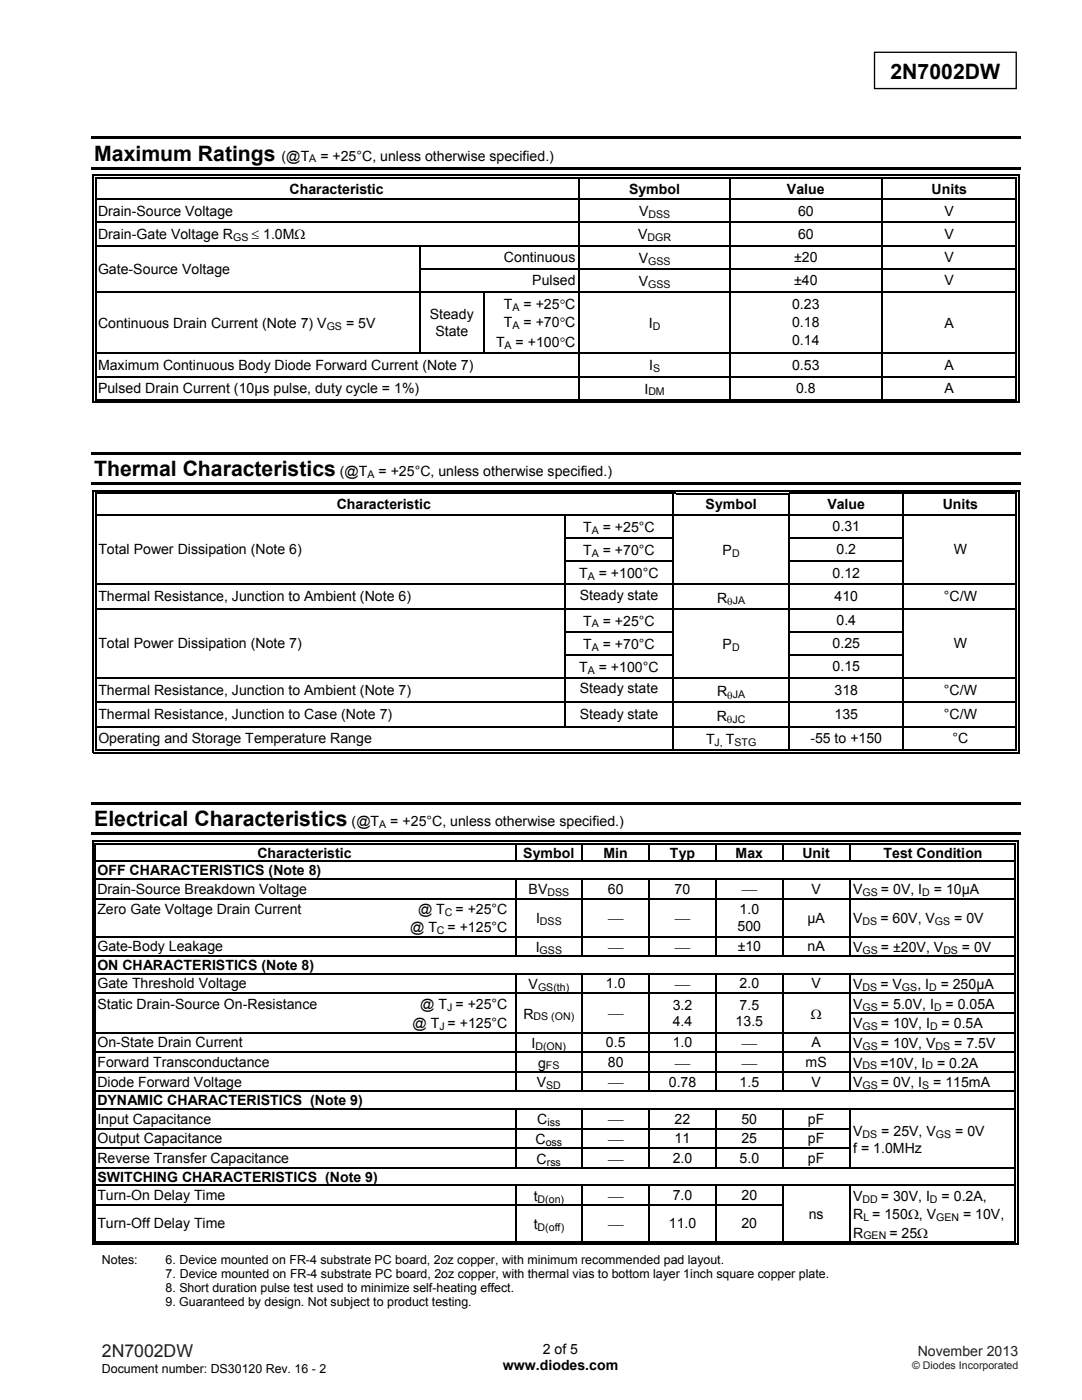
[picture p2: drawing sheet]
<svg xmlns="http://www.w3.org/2000/svg" width="216mm" height="279mm" viewBox="0 0 216 279" stroke-linecap="round" stroke-linejoin="round" font-family="sans-serif">
<defs><g id="words">
<g font-size="4.2">
<text x="177.7" y="15.8">2N7002DW</text>
<text x="18.8" y="32">Maximum Ratings</text>
<text x="18.8" y="95">Thermal Characteristics</text>
<text x="18.8" y="164.9">Electrical Characteristics</text>
</g>
<text font-size="3.5" fill="#231f20" x="20.3" y="270.9">2N7002DW</text>
<g font-size="2.8">
<text x="56.2" y="32">(@T</text>
<text x="63.9" y="32">= +25°C, unless otherwise specified.)</text>
<text x="57.8" y="38.6">Characteristic</text>
<text x="125.5" y="38.6">Symbol</text>
<text x="157" y="38.6">Value</text>
<text x="185.9" y="38.6">Units</text>
<text x="19.6" y="43">Drain-Source Voltage</text>
<text x="19.6" y="47.8">Drain-Gate Voltage R</text>
<text x="50.2" y="47.8">≤ 1.0MΩ</text>
<text x="127.3" y="47.8">V</text>
<text x="127.5" y="43.2">V</text>
<text x="159.2" y="43">60</text>
<text x="159.2" y="47.7">60</text>
<text x="188.5" y="43">V</text>
<text x="188.5" y="47.7">V</text>
<text x="100.6" y="52.3">Continuous</text>
<text x="127.5" y="52.4">V</text>
<text x="158.5" y="52.3">±20</text>
<text x="188.5" y="52.3">V</text>
<text x="19.6" y="54.6">Gate-Source Voltage</text>
<text x="106.2" y="56.9">Pulsed</text>
<text x="127.5" y="57">V</text>
<text x="158.5" y="56.9">±40</text>
<text x="188.5" y="56.9">V</text>
<text x="19.6" y="65.5">Continuous Drain Current (Note 7) V</text>
<text x="69" y="65.5">= 5V</text>
<text x="85.8" y="63.6">Steady</text>
<text x="100.5" y="61.7">T</text>
<text x="100.5" y="65.3">T</text>
<text x="104.5" y="61.7">= +25°C</text>
<text x="104.5" y="65.3">= +70°C</text>
<text x="129.5" y="65.5">I</text>
<text x="158.1" y="61.8">0.23</text>
<text x="158.1" y="65.3">0.18</text>
<text x="188.5" y="65.4">A</text>
<text x="86.9" y="67.1">State</text>
<text x="99" y="69.3">T</text>
<text x="102.9" y="69.3">= +100°C</text>
<text x="158.1" y="68.9">0.14</text>
<text x="19.6" y="73.8">Maximum Continuous Body Diode Forward Current (Note 7)</text>
<text x="129.5" y="73.9">I</text>
<text x="158.1" y="73.8">0.53</text>
<text x="188.5" y="73.8">A</text>
<text x="19.6" y="78.4">Pulsed Drain Current (10µs pulse, duty cycle = 1%)</text>
<text x="128.6" y="78.5">I</text>
<text x="158.8" y="78.4">0.8</text>
<text x="188.5" y="78.4">A</text>
<text x="67.8" y="95">(@T</text>
<text x="75.5" y="95">= +25°C, unless otherwise specified.)</text>
<text x="67.2" y="101.6">Characteristic</text>
<text x="140.8" y="101.6">Symbol</text>
<text x="165.1" y="101.6">Value</text>
<text x="188.1" y="101.6">Units</text>
<text x="116.4" y="106.2">T</text>
<text x="120.3" y="106.2">= +25°C</text>
<text x="166.1" y="106">0.31</text>
<text x="19.6" y="110.6">Total Power Dissipation (Note 6)</text>
<text x="116.4" y="110.8">T</text>
<text x="120.3" y="110.8">= +70°C</text>
<text x="144.2" y="110.8">P</text>
<text x="166.9" y="110.6">0.2</text>
<text x="190.3" y="110.6">W</text>
<text x="19.6" y="120">Thermal Resistance, Junction to Ambient (Note 6)</text>
<text x="115.6" y="115.4">T</text>
<text x="115.7" y="119.7">Steady state</text>
<text x="119.5" y="115.4">= +100°C</text>
<text x="166.1" y="115.3">0.12</text>
<text x="166.5" y="120">410</text>
<text x="188.4" y="120">°C/W</text>
<text x="116.4" y="124.9">T</text>
<text x="120.3" y="124.9">= +25°C</text>
<text x="143.1" y="120.3">R</text>
<text x="166.9" y="124.7">0.4</text>
<text x="19.6" y="129.3">Total Power Dissipation (Note 7)</text>
<text x="116.4" y="129.5">T</text>
<text x="120.3" y="129.5">= +70°C</text>
<text x="144.2" y="129.5">P</text>
<text x="166.1" y="129.3">0.25</text>
<text x="190.3" y="129.3">W</text>
<text x="115.6" y="134.1">T</text>
<text x="119.5" y="134.1">= +100°C</text>
<text x="166.1" y="134">0.15</text>
<text x="19.6" y="138.7">Thermal Resistance, Junction to Ambient (Note 7)</text>
<text x="19.6" y="143.6">Thermal Resistance, Junction to Case (Note 7)</text>
<text x="115.7" y="143.6">Steady state</text>
<text x="115.7" y="138.4">Steady state</text>
<text x="143" y="143.8">R</text>
<text x="143.1" y="139">R</text>
<text x="166.5" y="138.7">318</text>
<text x="166.5" y="143.6">135</text>
<text x="188.4" y="138.7">°C/W</text>
<text x="188.4" y="143.6">°C/W</text>
<text x="19.6" y="148.3">Operating and Storage Temperature Range</text>
<text x="140.9" y="148.4">T</text>
<text x="144.8" y="148.4">T</text>
<text x="161.7" y="148.3">-55 to +150</text>
<text x="190.1" y="148.3">°C</text>
<text x="70.2" y="164.9">(@T</text>
<text x="77.9" y="164.9">= +25°C, unless otherwise specified.)</text>
<text x="51.4" y="171.2">Characteristic</text>
<text x="104.4" y="171.2">Symbol</text>
<text x="120.4" y="171.2">Min</text>
<text x="133.7" y="171.2">Typ</text>
<text x="146.8" y="171.2">Max</text>
<text x="160.1" y="171.2">Unit</text>
<text x="176.3" y="171.2">Test Condition</text>
<text x="19.4" y="174.6">OFF CHARACTERISTICS (Note 8)</text>
<text x="19.4" y="178.4">Drain-Source Breakdown Voltage</text>
<text x="105.5" y="178.5">BV</text>
<text x="121.3" y="178.4">60</text>
<text x="134.6" y="178.4">70</text>
<text x="148.1" y="178.5">⎯</text>
<text x="161.9" y="178.4">V</text>
<text x="170.2" y="178.5">V</text>
<text x="175.8" y="178.5">= 0V, I</text>
<text x="186.3" y="178.5">= 10µA</text>
<text x="19.4" y="182.4">Zero Gate Voltage Drain Current</text>
<text x="83.4" y="182.4">@ T</text>
<text x="90.9" y="182.4">= +25°C</text>
<text x="107" y="184.2">I</text>
<text x="121.5" y="184.2">⎯</text>
<text x="134.8" y="184.2">⎯</text>
<text x="147.2" y="185.7">500</text>
<text x="147.6" y="182.5">1.0</text>
<text x="161.1" y="184.1">µA</text>
<text x="170.2" y="184.2">V</text>
<text x="175.7" y="184.2">= 60V, V</text>
<text x="190.4" y="184.2">= 0V</text>
<text x="19.4" y="189.8">Gate-Body Leakage</text>
<text x="81.8" y="186.1">@ T</text>
<text x="89.3" y="186.1">= +125°C</text>
<text x="106.9" y="190">I</text>
<text x="121.5" y="190">⎯</text>
<text x="134.8" y="190">⎯</text>
<text x="147.2" y="189.8">±10</text>
<text x="161.1" y="189.8">nA</text>
<text x="170.2" y="190">V</text>
<text x="175.8" y="190">= ±20V, V</text>
<text x="191.9" y="190">= 0V</text>
<text x="19.4" y="193.6">ON CHARACTERISTICS (Note 8)</text>
<text x="19.4" y="197.3">Gate Threshold Voltage</text>
<text x="105.5" y="197.4">V</text>
<text x="120.9" y="197.3">1.0</text>
<text x="134.8" y="197.4">⎯</text>
<text x="147.6" y="197.3">2.0</text>
<text x="161.9" y="197.3">V</text>
<text x="170.2" y="197.4">V</text>
<text x="175.7" y="197.4">= V</text>
<text x="183" y="197.4">, I</text>
<text x="187.7" y="197.4">= 250µA</text>
<text x="19.4" y="201.5">Static Drain-Source On-Resistance</text>
<text x="83.9" y="201.5">@ T = +25°C</text>
<text x="104.4" y="203.3">R</text>
<text x="121.5" y="203.3">⎯</text>
<text x="134.2" y="201.5">3.2</text>
<text x="147.6" y="201.5">7.5</text>
<text x="161.8" y="203.3">Ω</text>
<text x="170.2" y="201.3">V</text>
<text x="175.8" y="201.3">= 5.0V, I</text>
<text x="188.7" y="201.3">= 0.05A</text>
<text x="19.4" y="209">On-State Drain Current</text>
<text x="82.3" y="205.1">@ T = +125°C</text>
<text x="106.1" y="209.1">I</text>
<text x="120.9" y="209">0.5</text>
<text x="134.2" y="209">1.0</text>
<text x="134.2" y="204.8">4.4</text>
<text x="146.8" y="204.8">13.5</text>
<text x="148.1" y="209.1">⎯</text>
<text x="161.9" y="209">A</text>
<text x="170.2" y="205.2">V</text>
<text x="170.2" y="209.1">V</text>
<text x="175.8" y="205.2">= 10V, I</text>
<text x="175.8" y="209.1">= 10V, V</text>
<text x="187.9" y="205.2">= 0.5A</text>
<text x="190.4" y="209.1">= 7.5V</text>
<text x="19.4" y="212.9">Forward Transconductance</text>
<text x="107.4" y="213.1">g</text>
<text x="121.3" y="212.9">80</text>
<text x="134.8" y="213.1">⎯</text>
<text x="148.1" y="213.1">⎯</text>
<text x="160.7" y="212.9">mS</text>
<text x="170.2" y="213.1">V</text>
<text x="175.7" y="213.1">=10V, I</text>
<text x="187" y="213.1">= 0.2A</text>
<text x="19.4" y="216.9">Diode Forward Voltage</text>
<text x="19.4" y="220.6">DYNAMIC CHARACTERISTICS (Note 9)</text>
<text x="107.1" y="217">V</text>
<text x="121.5" y="217">⎯</text>
<text x="133.5" y="216.9">0.78</text>
<text x="147.6" y="216.9">1.5</text>
<text x="161.9" y="216.9">V</text>
<text x="170.2" y="217">V</text>
<text x="175.8" y="217">= 0V, I</text>
<text x="186.2" y="217">= 115mA</text>
<text x="19.4" y="224.3">Input Capacitance</text>
<text x="107.2" y="224.4">C</text>
<text x="121.5" y="224.4">⎯</text>
<text x="134.6" y="224.3">22</text>
<text x="148" y="224.3">50</text>
<text x="161.2" y="224.3">pF</text>
<text x="170.2" y="226.7">V</text>
<text x="175.9" y="226.7">= 25V, V</text>
<text x="190.6" y="226.7">= 0V</text>
<text x="19.4" y="228.2">Output Capacitance</text>
<text x="19.4" y="232.1">Reverse Transfer Capacitance</text>
<text x="106.8" y="228.3">C</text>
<text x="107.1" y="232.2">C</text>
<text x="121.5" y="232.2">⎯</text>
<text x="121.5" y="228.3">⎯</text>
<text x="134.2" y="232.1">2.0</text>
<text x="134.6" y="228.2">11</text>
<text x="147.6" y="232.1">5.0</text>
<text x="148" y="228.2">25</text>
<text x="161.2" y="232.1">pF</text>
<text x="161.2" y="228.2">pF</text>
<text x="170.2" y="230">f = 1.0MHz</text>
<text x="19.4" y="235.8">SWITCHING CHARACTERISTICS (Note 9)</text>
<text x="19.4" y="239.5">Turn-On Delay Time</text>
<text x="106.5" y="239.7">t</text>
<text x="121.5" y="239.6">⎯</text>
<text x="134.2" y="239.5">7.0</text>
<text x="148" y="239.5">20</text>
<text x="170.2" y="239.7">V</text>
<text x="175.8" y="239.7">= 30V, I</text>
<text x="187.9" y="239.7">= 0.2A,</text>
<text x="19.4" y="245.1">Turn-Off Delay Time</text>
<text x="106.5" y="245.3">t</text>
<text x="121.5" y="245.3">⎯</text>
<text x="133.5" y="245.1">11.0</text>
<text x="148" y="245.1">20</text>
<text x="161.4" y="243.2">ns</text>
<text x="170.2" y="243.3">R = 150Ω, V</text>
<text x="192.2" y="243.3">= 10V,</text>
<text x="170.2" y="247">R</text>
<text x="177.5" y="247">= 25Ω</text>
<text x="100.3" y="273.5">www.diodes.com</text>
<text x="108.3" y="270.2">2 of 5</text>
</g>
<text font-size="2.8" fill="#231f20" x="183.1" y="270.6">November 2013</text>
<g font-size="2.5">
<text x="20.3" y="252.2">Notes:</text>
<text x="33" y="257.9">8. Short duration pulse test used to minimize self-heating effect.</text>
<text x="33" y="255">7. Device mounted on FR-4 substrate PC board, 2oz copper, with thermal vias to bottom layer 1inch square copper plate.</text>
<text x="33" y="252.2">6. Device mounted on FR-4 substrate PC board, 2oz copper, with minimum recommended pad layout.</text>
<text x="33" y="260.7">9. Guaranteed by design. Not subject to product testing.</text>
<text x="20.3" y="274">Document number: DS30120 Rev. 16 - 2</text>
</g>
<g font-size="2.1">
<text x="61.7" y="32.4">A</text>
<text x="129.4" y="43.5">DSS</text>
<text x="46.5" y="48.2">GS</text>
<text x="129.2" y="48.2">DGR</text>
<text x="129.3" y="52.8">GSS</text>
<text x="129.3" y="57.4">GSS</text>
<text x="65.2" y="65.8">GS</text>
<text x="102.3" y="62">A</text>
<text x="102.3" y="65.7">A</text>
<text x="130.3" y="65.8">D</text>
<text x="100.7" y="69.7">A</text>
<text x="130.3" y="74.3">S</text>
<text x="129.4" y="78.9">DM</text>
<text x="73.3" y="95.4">A</text>
<text x="118.1" y="106.5">A</text>
<text x="118.1" y="111.1">A</text>
<text x="146.1" y="111.1">D</text>
<text x="117.3" y="115.7">A</text>
<text x="118.1" y="125.2">A</text>
<text x="145.1" y="120.8">θJA</text>
<text x="118.1" y="129.9">A</text>
<text x="146.1" y="129.9">D</text>
<text x="117.3" y="134.5">A</text>
<text x="145.1" y="139.5">θJA</text>
<text x="142.6" y="148.8">J,</text>
<text x="145.1" y="144.4">θJC</text>
<text x="146.6" y="148.8">STG</text>
<text x="75.7" y="165.3">A</text>
<text x="109.2" y="178.9">DSS</text>
<text x="172.1" y="178.9">GS</text>
<text x="184" y="178.9">D</text>
<text x="88.8" y="182.8">C</text>
<text x="107.7" y="184.6">DSS</text>
<text x="172.1" y="184.6">DS</text>
<text x="186.6" y="184.6">GS</text>
<text x="87.2" y="186.4">C</text>
<text x="107.7" y="190.4">GSS</text>
<text x="172.1" y="190.4">GS</text>
<text x="188.2" y="190.4">DS</text>
<text x="107.4" y="197.8">GS(th)</text>
<text x="172.1" y="197.8">DS</text>
<text x="180" y="197.8">GS</text>
<text x="185.4" y="197.8">D</text>
<text x="89.2" y="201.8">J</text>
<text x="106.5" y="203.6">DS (ON)</text>
<text x="172.1" y="201.7">GS</text>
<text x="186.4" y="201.7">D</text>
<text x="87.7" y="205.5">J</text>
<text x="106.8" y="209.5">D(ON)</text>
<text x="172.1" y="205.6">GS</text>
<text x="172.1" y="209.5">GS</text>
<text x="185.6" y="205.6">D</text>
<text x="186.7" y="209.5">DS</text>
<text x="108.9" y="213.4">FS</text>
<text x="172.1" y="213.4">DS</text>
<text x="184.7" y="213.4">D</text>
<text x="109" y="217.3">SD</text>
<text x="172.1" y="217.3">GS</text>
<text x="184" y="217.3">S</text>
<text x="109.2" y="224.8">iss</text>
<text x="172.1" y="227.1">DS</text>
<text x="186.8" y="227.1">GS</text>
<text x="108.9" y="228.7">oss</text>
<text x="109.1" y="232.6">rss</text>
<text x="107.3" y="240">D(on)</text>
<text x="107.3" y="245.6">D(off)</text>
<text x="172.1" y="240">DD</text>
<text x="172.3" y="243.7">L</text>
<text x="185.6" y="240">D</text>
<text x="186.8" y="243.7">GEN</text>
<text x="172.3" y="247.3">GEN</text>
</g>
<text font-size="2.1" fill="#231f20" x="182" y="273.2">© Diodes Incorporated</text>
</g></defs>
<path d="M174.5 10.4h28.3v7.3h-28.3z" fill="none" stroke="#000" stroke-width=".26"/>
<g fill="#000">
<path d="M18.3 27.2h185.4v.5h-185.4zM18.3 33.3h185.4v.5h-185.4zM18.5 34.9h.2v.8h-.2zM18.5 34.9h.7v.2h-.7zM18.5 39.6h.2v.3h-.2zM19 35.4h.2v.3h-.2zM19 35.4h.2v.2h-.2zM19 39.6h.2v.3h-.2zM115.4 35.6l.3 .1zM115.4 34.9h.8v.2h-.8zM115.4 35.4h.8v.2h-.8zM115.4 39.6h.3v.3h-.3z"/>
<path d="M145.6 35.6l.3 .1zM145.6 34.9h.8v.2h-.8zM145.6 35.4h.8v.2h-.8zM145.6 39.6h.3v.3h-.3zM175.8 35.6l.2 .1zM175.8 34.9h.7v.2h-.7zM175.8 35.4h.7v.2h-.7zM175.8 39.6h.2v.3h-.2zM202.6 34.9h.8v.2h-.8zM202.6 35.4h.3v.3h-.3zM202.6 35.4h.3v.2h-.3zM202.6 39.6h.3v.3h-.3z"/>
<path d="M203.1 34.9h.3v.8h-.3zM203.1 39.6h.3v.3h-.3zM18.5 44.3h.2v.2h-.2zM18.5 48.9h.2v.2h-.2zM18.5 53.5h.2v.3h-.2zM18.5 58.1h.2v.3h-.2zM19 44.3h.2v.2h-.2zM19 48.9h.2v.2h-.2zM19 53.5h.2v.3h-.2zM19 58.1h.2v.3h-.2zM83.7 48.9h.2v.2h-.2zM83.7 53.5h.2v.3h-.2z"/>
<path d="M83.7 58.1h.2v.3h-.2zM96.4 58.1h.2v.3h-.2zM115.4 44.3h.3v.2h-.3zM115.4 48.9h.3v.2h-.3zM115.4 53.5h.3v.3h-.3zM115.4 58.1h.3v.3h-.3zM145.6 44.3h.3v.2h-.3zM145.6 48.9h.3v.2h-.3zM145.6 53.5h.3v.3h-.3zM145.6 58.1h.3v.3h-.3zM175.8 44.3h.2v.2h-.2zM175.8 48.9h.2v.2h-.2z"/>
<path d="M175.8 53.5h.2v.3h-.2zM175.8 58.1h.2v.3h-.2zM202.6 44.3h.3v.2h-.3zM202.6 48.9h.3v.2h-.3zM202.6 53.5h.3v.3h-.3zM202.6 58.1h.3v.3h-.3zM203.1 44.3h.3v.2h-.3zM203.1 48.9h.3v.2h-.3zM203.1 53.5h.3v.3h-.3zM203.1 58.1h.3v.3h-.3zM18.5 70.4h.2v.3h-.2zM18.5 75h.2v.3h-.2z"/>
<path d="M19 70.4h.2v.3h-.2zM19 75h.2v.3h-.2zM19 79.7h.2v.2h-.2zM115.4 70.4h.3v.3h-.3zM115.4 75h.3v.3h-.3zM115.4 79.7h.8v.2h-.8zM145.6 70.4h.3v.3h-.3zM145.6 75h.3v.3h-.3zM145.6 79.7h.8v.2h-.8zM175.8 70.4h.2v.3h-.2zM175.8 75h.2v.3h-.2zM175.8 79.7h.7v.2h-.7z"/>
<path d="M202.6 70.4h.3v.3h-.3zM202.6 75h.3v.3h-.3zM202.6 79.7h.3v.2h-.3zM203.1 70.4h.3v.3h-.3zM203.1 75h.3v.3h-.3zM18.3 90.2h185.4v.5h-185.4zM18.3 96.3h185.4v.5h-185.4zM18.5 80.2h.7v.2h-.7zM18.5 97.9h.3v.8h-.3zM18.5 97.9h.8v.2h-.8zM19 98.4h.3v.3h-.3zM19 98.4h.3v.2h-.3z"/>
<path d="M134.2 98.6l.3 .1zM134.2 97.9h.8v.2h-.8zM134.2 98.4h.8v.2h-.8zM157.4 98.6l.2 .1zM157.4 97.9h.7v.2h-.7zM157.4 98.4h.7v.2h-.7zM180.1 98.6l.3 .1zM180.1 97.9h.8v.2h-.8zM180.1 98.4h.8v.2h-.8zM202.6 80.2h.8v.2h-.8zM202.7 97.9h.7v.2h-.7zM202.7 98.4h.2v.3h-.2z"/>
<path d="M202.7 98.4h.2v.2h-.2zM203.1 79.7h.3v.7h-.3zM203.2 97.9h.2v.8h-.2zM18.5 102.6h.3v.3h-.3zM18.5 107.2h.3v.3h-.3zM18.5 111.8h.3v.3h-.3zM18.5 116.5h.3v.2h-.3zM19 102.6h.3v.3h-.3zM19 107.2h.3v.3h-.3zM19 111.8h.3v.3h-.3zM19 116.5h.3v.2h-.3zM112.6 102.6h.2v.3h-.2z"/>
<path d="M112.6 107.2h.2v.3h-.2zM112.6 111.8h.2v.3h-.2zM112.6 116.5h.2v.2h-.2zM134.2 102.6h.3v.3h-.3zM134.2 107.2h.3v.3h-.3zM134.2 111.8h.3v.3h-.3zM134.2 116.5h.3v.2h-.3zM157.4 102.6h.2v.3h-.2zM157.4 107.2h.2v.3h-.2zM157.4 111.8h.2v.3h-.2zM157.4 116.5h.2v.2h-.2zM180.1 102.6h.3v.3h-.3z"/>
<path d="M180.1 107.2h.3v.3h-.3zM180.1 111.8h.3v.3h-.3zM180.1 116.5h.3v.2h-.3zM202.7 102.6h.2v.3h-.2zM202.7 107.2h.2v.3h-.2zM202.7 111.8h.2v.3h-.2zM202.7 116.5h.2v.2h-.2zM203.2 102.6h.2v.3h-.2zM203.2 107.2h.2v.3h-.2zM203.2 111.8h.2v.3h-.2zM203.2 116.5h.2v.2h-.2zM18.5 121.3h.3v.3h-.3z"/>
<path d="M18.5 125.9h.3v.3h-.3zM18.5 130.6h.3v.2h-.3zM18.5 135.2h.3v.3h-.3zM19 121.3h.3v.3h-.3zM19 125.9h.3v.3h-.3zM19 130.6h.3v.2h-.3zM19 135.2h.3v.3h-.3zM112.6 121.3h.2v.3h-.2zM112.6 125.9h.2v.3h-.2zM112.6 130.6h.2v.2h-.2zM112.6 135.2h.2v.3h-.2zM134.2 121.3h.3v.3h-.3z"/>
<path d="M134.2 125.9h.3v.3h-.3zM134.2 130.6h.3v.2h-.3zM134.2 135.2h.3v.3h-.3zM157.4 121.3h.2v.3h-.2zM157.4 125.9h.2v.3h-.2zM157.4 130.6h.2v.2h-.2zM157.4 135.2h.2v.3h-.2zM180.1 121.3h.3v.3h-.3zM180.1 125.9h.3v.3h-.3zM180.1 130.6h.3v.2h-.3zM180.1 135.2h.3v.3h-.3zM202.7 121.3h.2v.3h-.2z"/>
<path d="M202.7 125.9h.2v.3h-.2zM202.7 130.6h.2v.2h-.2zM202.7 135.2h.2v.3h-.2zM203.2 121.3h.2v.3h-.2zM203.2 125.9h.2v.3h-.2zM203.2 130.6h.2v.2h-.2zM203.2 135.2h.2v.3h-.2zM18.5 140h.3v.3h-.3zM18.5 144.9h.3v.3h-.3zM18.5 150.1h.8v.2h-.8zM19 140h.3v.3h-.3zM19 144.9h.3v.3h-.3z"/>
<path d="M19 149.6h.3v.2h-.3zM112.6 140h.2v.3h-.2zM134.2 140h.3v.3h-.3zM134.2 144.9h.3v.3h-.3zM134.2 149.6h.8v.2h-.8zM134.2 150.1h.8v.2h-.8zM157.4 140h.2v.3h-.2zM157.4 144.9h.2v.3h-.2zM157.4 149.6h.7v.2h-.7zM180.1 140h.3v.3h-.3zM180.1 144.9h.3v.3h-.3zM180.1 149.6h.8v.2h-.8z"/>
<path d="M202.7 140h.2v.3h-.2zM202.7 144.9h.2v.3h-.2zM202.7 150.1h.7v.2h-.7zM202.7 149.6h.2v.2h-.2zM203.2 140h.2v.3h-.2zM203.2 144.9h.2v.3h-.2zM203.2 149.6h.2v.7h-.2zM18.3 160.1h185.4v.5h-185.4zM18.3 166.2h185.4v.5h-185.4zM18.4 167.7h.2v.9h-.2zM18.4 167.7h.7v.3h-.7zM18.4 171.8h.2v.3h-.2z"/>
<path d="M18.4 175.3h.2v.3h-.2zM18.4 179.2h.2v.3h-.2zM18.9 168.3h.2v.3h-.2zM18.9 168.3h.2v.2h-.2zM18.9 171.8h.2v.3h-.2zM18.9 175.3h.2v.3h-.2zM18.9 179.2h.2v.3h-.2zM102.7 168.5l.3 .1zM102.7 167.7h.8v.3h-.8zM102.7 168.3h.8v.2h-.8zM102.7 175.3h.3v.3h-.3zM102.7 179.2h.3v.3h-.3z"/>
<path d="M116.1 168.5l.2 .1zM116.1 167.7h.7v.3h-.7zM116.1 168.3h.7v.2h-.7zM116.1 175.3h.2v.3h-.2zM116.1 179.2h.2v.3h-.2zM129.4 168.5l.3 .1zM129.4 167.7h.8v.3h-.8zM129.4 168.3h.8v.2h-.8zM129.4 175.3h.3v.3h-.3zM129.4 179.2h.3v.3h-.3zM142.7 168.5l.3 .1zM142.7 167.7h.8v.3h-.8z"/>
<path d="M142.7 168.3h.8v.2h-.8zM142.7 175.3h.3v.3h-.3zM142.7 179.2h.3v.3h-.3zM156.1 168.5l.2 .1zM156.1 167.7h.7v.3h-.7zM156.1 168.3h.7v.2h-.7zM156.1 175.3h.2v.3h-.2zM156.1 179.2h.2v.3h-.2zM169.4 168.5l.3 .1zM169.4 167.7h.8v.3h-.8zM169.4 168.3h.8v.2h-.8zM169.4 175.3h.3v.3h-.3z"/>
<path d="M169.4 179.2h.3v.3h-.3zM202.5 167.7h.8v.3h-.8zM202.5 168.3h.3v.3h-.3zM202.5 168.3h.3v.2h-.3zM202.5 171.8h.3v.3h-.3zM202.5 175.3h.3v.3h-.3zM202.5 179.2h.3v.3h-.3zM203 167.7h.3v.9h-.3zM203 171.8h.3v.3h-.3zM203 175.3h.3v.3h-.3zM203 179.2h.3v.3h-.3zM18.4 186.8h.2v.2h-.2z"/>
<path d="M18.4 190.7h.2v.3h-.2zM18.4 194.2h.2v.3h-.2zM18.4 198.1h.2v.3h-.2zM18.9 186.8h.2v.2h-.2zM18.9 190.7h.2v.3h-.2zM18.9 194.2h.2v.3h-.2zM18.9 198.1h.2v.3h-.2zM102.7 186.8h.3v.2h-.3zM102.7 194.2h.3v.3h-.3zM102.7 198.1h.3v.3h-.3zM116.1 186.8h.2v.2h-.2zM116.1 194.2h.2v.3h-.2z"/>
<path d="M116.1 198.1h.2v.3h-.2zM129.4 186.8h.3v.2h-.3zM129.4 194.2h.3v.3h-.3zM129.4 198.1h.3v.3h-.3zM142.7 186.8h.3v.2h-.3zM142.7 194.2h.3v.3h-.3zM142.7 198.1h.3v.3h-.3zM156.1 186.8h.2v.2h-.2zM156.1 194.2h.2v.3h-.2zM156.1 198.1h.2v.3h-.2zM169.4 186.8h.3v.2h-.3zM169.4 194.2h.3v.3h-.3z"/>
<path d="M169.4 198.1h.3v.3h-.3zM202.5 186.8h.3v.2h-.3zM202.5 190.7h.3v.3h-.3zM202.5 194.2h.3v.3h-.3zM202.5 198.1h.3v.3h-.3zM203 186.8h.3v.2h-.3zM203 190.7h.3v.3h-.3zM203 194.2h.3v.3h-.3zM203 198.1h.3v.3h-.3zM18.4 202h.2v.3h-.2zM18.4 206h.2v.2h-.2zM18.4 209.9h.2v.2h-.2z"/>
<path d="M18.4 213.8h.2v.3h-.2zM18.4 217.7h.2v.3h-.2zM18.9 202h.2v.3h-.2zM18.9 206h.2v.2h-.2zM18.9 209.9h.2v.2h-.2zM18.9 213.8h.2v.3h-.2zM18.9 217.7h.2v.3h-.2zM102.7 202h.3v.3h-.3zM102.7 206h.3v.2h-.3zM102.7 209.9h.3v.2h-.3zM102.7 213.8h.3v.3h-.3zM116.1 202h.2v.3h-.2z"/>
<path d="M116.1 206h.2v.2h-.2zM116.1 209.9h.2v.2h-.2zM116.1 213.8h.2v.3h-.2zM129.4 202h.3v.3h-.3zM129.4 206h.3v.2h-.3zM129.4 209.9h.3v.2h-.3zM129.4 213.8h.3v.3h-.3zM142.7 202h.3v.3h-.3zM142.7 206h.3v.2h-.3zM142.7 209.9h.3v.2h-.3zM142.7 213.8h.3v.3h-.3zM156.1 202h.2v.3h-.2z"/>
<path d="M156.1 206h.2v.2h-.2zM156.1 209.9h.2v.2h-.2zM156.1 213.8h.2v.3h-.2zM169.4 202h.3v.3h-.3zM169.4 206h.3v.2h-.3zM169.4 209.9h.3v.2h-.3zM169.4 213.8h.3v.3h-.3zM202.5 202h.3v.3h-.3zM202.5 206h.3v.2h-.3zM202.5 209.9h.3v.2h-.3zM202.5 213.8h.3v.3h-.3zM202.5 217.7h.3v.3h-.3z"/>
<path d="M203 202h.3v.3h-.3zM203 206h.3v.2h-.3zM203 209.9h.3v.2h-.3zM203 213.8h.3v.3h-.3zM203 217.7h.3v.3h-.3zM18.4 221.2h.2v.3h-.2zM18.4 225.1h.2v.3h-.2zM18.4 229h.2v.3h-.2zM18.4 233h.2v.2h-.2zM18.4 236.5h.2v.2h-.2zM18.9 221.2h.2v.3h-.2zM18.9 225.1h.2v.3h-.2z"/>
<path d="M18.9 229h.2v.3h-.2zM18.9 233h.2v.2h-.2zM18.9 236.5h.2v.2h-.2zM102.7 221.2h.3v.3h-.3zM102.7 225.1h.3v.3h-.3zM102.7 229h.3v.3h-.3zM102.7 236.5h.3v.2h-.3zM116.1 221.2h.2v.3h-.2zM116.1 225.1h.2v.3h-.2zM116.1 229h.2v.3h-.2zM116.1 236.5h.2v.2h-.2zM129.4 221.2h.3v.3h-.3z"/>
<path d="M129.4 225.1h.3v.3h-.3zM129.4 229h.3v.3h-.3zM129.4 236.5h.3v.2h-.3zM142.7 221.2h.3v.3h-.3zM142.7 225.1h.3v.3h-.3zM142.7 229h.3v.3h-.3zM142.7 236.5h.3v.2h-.3zM156.1 221.2h.2v.3h-.2zM156.1 225.1h.2v.3h-.2zM156.1 229h.2v.3h-.2zM156.1 236.5h.2v.2h-.2zM169.4 221.2h.3v.3h-.3z"/>
<path d="M169.4 225.1h.3v.3h-.3zM169.4 229h.3v.3h-.3zM169.4 236.5h.3v.2h-.3zM202.5 221.2h.3v.3h-.3zM202.5 225.1h.3v.3h-.3zM202.5 229h.3v.3h-.3zM202.5 233h.3v.2h-.3zM202.5 236.5h.3v.2h-.3zM203 221.2h.3v.3h-.3zM203 225.1h.3v.3h-.3zM203 229h.3v.3h-.3zM203 233h.3v.2h-.3z"/>
<path d="M203 236.5h.3v.2h-.3zM18.4 240.4h.2v.2h-.2zM18.4 248.2h.7v.3h-.7zM18.9 240.4h.2v.2h-.2zM18.9 247.7h.2v.3h-.2zM102.7 240.4h.3v.2h-.3zM102.7 247.7h.8v.3h-.8zM116.1 240.4h.2v.2h-.2zM116.1 247.7h.7v.3h-.7zM129.4 240.4h.3v.2h-.3zM129.4 247.7h.8v.3h-.8zM142.7 240.4h.3v.2h-.3z"/>
<path d="M142.7 247.7h.8v.3h-.8zM156.1 240.4h.2v.2h-.2zM156.1 247.7h.7v.3h-.7zM169.4 240.4h.3v.2h-.3zM169.4 247.7h.8v.3h-.8zM202.5 240.4h.3v.2h-.3zM202.5 248.2h.8v.3h-.8zM202.5 247.7h.3v.3h-.3zM203 240.4h.3v.2h-.3zM203 247.7h.3v.8h-.3z"/>
</g>
<g fill="none" stroke="#000" stroke-width=".25">
<path d="M18.6 35.7v3.9M18.6 39.9v4.4M19.1 35.7v3.9M19.1 39.9v4.4M19.2 35h96.2M19.2 35.5h96.2M19.2 39.8h96.2M115.6 35.7v3.9M115.6 39.9v4.4M115.7 39.8h29.9M116.2 35h29.4M116.2 35.5h29.4"/>
<path d="M145.7 35.7v3.9M145.7 39.9v4.4M145.9 39.8h29.9M146.4 35h29.4M146.4 35.5h29.4M175.9 35.7v3.9M175.9 39.9v4.4M176 39.8h26.6M176.5 35h26.1M176.5 35.5h26.1M202.8 35.7v3.9M202.8 39.9v4.4"/>
<path d="M203.3 35.7v3.9M203.3 39.9v4.4M18.6 44.5v4.4M18.6 49.1v4.4M18.6 53.8v4.3M18.6 58.4v12M19.1 44.5v4.4M19.1 49.1v4.4M19.1 53.8v4.3M19.1 58.4v12M19.2 44.4h96.2M19.2 49h64.5"/>
<path d="M19.2 58.3h64.5M83.8 49.1v4.4M83.8 53.8v4.3M83.8 58.4v12M83.9 49h31.5M83.9 53.6h31.5M83.9 58.3h12.5M96.5 58.4v12M96.6 58.3h18.8M115.6 44.5v4.4M115.6 49.1v4.4M115.6 53.8v4.3"/>
<path d="M115.6 58.4v12M115.7 44.4h29.9M115.7 49h29.9M115.7 53.6h29.9M115.7 58.3h29.9M145.7 44.5v4.4M145.7 49.1v4.4M145.7 53.8v4.3M145.7 58.4v12M145.9 44.4h29.9M145.9 49h29.9M145.9 53.6h29.9"/>
<path d="M145.9 58.3h29.9M175.9 44.5v4.4M175.9 49.1v4.4M175.9 53.8v4.3M175.9 58.4v12M176 44.4h26.6M176 49h26.6M176 53.6h26.6M176 58.3h26.6M202.8 44.5v4.4M202.8 49.1v4.4M202.8 53.8v4.3"/>
<path d="M202.8 58.4v12M203.3 44.5v4.4M203.3 49.1v4.4M203.3 53.8v4.3M203.3 58.4v12M18.6 70.7v4.3M18.6 75.3v5.1M19.1 70.7v4.3M19.1 75.3v4.4M19.2 70.5h96.2M19.2 75.1h96.2M19.2 79.8h96.2"/>
<path d="M115.6 70.7v4.3M115.6 75.3v4.4M115.7 70.5h29.9M115.7 75.1h29.9M116.2 79.8h29.4M145.7 70.7v4.3M145.7 75.3v4.4M145.9 70.5h29.9M145.9 75.1h29.9M146.4 79.8h29.4M175.9 70.7v4.3M175.9 75.3v4.4"/>
<path d="M176 70.5h26.6M176 75.1h26.6M176.5 79.8h26.1M202.8 70.7v4.3M202.8 75.3v4.4M203.3 70.7v4.3M203.3 75.3v4.4M18.6 98.7v3.9M19.2 98.7v3.9M19.2 80.3h183.4M19.3 98h114.9M19.3 98.5h114.9"/>
<path d="M134.3 98.7v3.9M135 98h22.4M135 98.5h22.4M157.5 98.7v3.9M158.1 98h22M158.1 98.5h22M180.3 98.7v3.9M180.9 98h21.8M180.9 98.5h21.8M202.8 98.7v3.9M203.3 98.7v3.9M18.6 102.9v4.3"/>
<path d="M18.6 107.5v4.3M18.6 112.1v4.4M18.6 116.7v4.6M19.2 102.9v4.3M19.2 107.5v4.3M19.2 112.1v4.4M19.2 116.7v4.6M19.3 102.7h93.3M19.3 116.6h93.3M112.7 102.9v4.3M112.7 107.5v4.3M112.7 112.1v4.4"/>
<path d="M112.7 116.7v4.6M112.8 102.7h21.4M112.8 107.4h21.4M112.8 112h21.4M112.8 116.6h21.4M134.3 102.9v4.3M134.3 107.5v4.3M134.3 112.1v4.4M134.3 116.7v4.6M134.5 102.7h22.9M134.5 116.6h22.9M157.5 102.9v4.3"/>
<path d="M157.5 107.5v4.3M157.5 112.1v4.4M157.5 116.7v4.6M157.6 102.7h22.5M157.6 107.4h22.5M157.6 112h22.5M157.6 116.6h22.5M180.3 102.9v4.3M180.3 107.5v4.3M180.3 112.1v4.4M180.3 116.7v4.6M180.4 102.7h22.3"/>
<path d="M180.4 116.6h22.3M202.8 102.9v4.3M202.8 107.5v4.3M202.8 112.1v4.4M202.8 116.7v4.6M203.3 102.9v4.3M203.3 107.5v4.3M203.3 112.1v4.4M203.3 116.7v4.6M18.6 121.6v4.3M18.6 126.2v4.4M18.6 130.8v4.4"/>
<path d="M18.6 135.5v4.5M19.2 121.6v4.3M19.2 126.2v4.4M19.2 130.8v4.4M19.2 135.5v4.5M19.3 121.5h93.3M19.3 135.3h93.3M112.7 121.6v4.3M112.7 126.2v4.4M112.7 130.8v4.4M112.7 135.5v4.5M112.8 121.5h21.4"/>
<path d="M112.8 126.1h21.4M112.8 130.7h21.4M112.8 135.3h21.4M134.3 121.6v4.3M134.3 126.2v4.4M134.3 130.8v4.4M134.3 135.5v4.5M134.5 121.5h22.9M134.5 135.3h22.9M157.5 121.6v4.3M157.5 126.2v4.4M157.5 130.8v4.4"/>
<path d="M157.5 135.5v4.5M157.6 121.5h22.5M157.6 126.1h22.5M157.6 130.7h22.5M157.6 135.3h22.5M180.3 121.6v4.3M180.3 126.2v4.4M180.3 130.8v4.4M180.3 135.5v4.5M180.4 121.5h22.3M180.4 135.3h22.3M202.8 121.6v4.3"/>
<path d="M202.8 126.2v4.4M202.8 130.8v4.4M202.8 135.5v4.5M203.3 121.6v4.3M203.3 126.2v4.4M203.3 130.8v4.4M203.3 135.5v4.5M18.6 140.3v4.6M18.6 145.2v5.1M19.2 140.3v4.6M19.2 145.2v4.4M19.3 140.2h93.3"/>
<path d="M19.3 150.2h114.9M19.3 149.7h114.9M112.7 140.3v4.6M112.8 140.2h21.4M134.2 145h-114.9M134.3 140.3v4.6M134.3 145.2v4.4M134.5 140.2h22.9M134.5 145h22.9M135 150.2h67.7M135 149.7h22.4M157.5 140.3v4.6"/>
<path d="M157.5 145.2v4.4M157.6 140.2h22.5M157.6 145h22.5M158.1 149.7h22M180.3 140.3v4.6M180.3 145.2v4.4M180.4 140.2h22.3M180.4 145h22.3M180.9 149.7h21.8M202.8 140.3v4.6M202.8 145.2v4.4M203.3 140.3v4.6"/>
<path d="M203.3 145.2v4.4M18.5 168.6v3.2M18.5 172.1v3.2M18.5 175.6v3.6M18.5 179.5v7.3M19 168.6v3.2M19 172.1v3.2M19 175.6v3.6M19 179.5v7.3M19.1 167.9h83.6M19.1 168.4h83.6M19.1 171.9h183.4"/>
<path d="M19.1 175.4h83.6M19.1 179.3h83.6M102.9 168.6v3.2M102.9 175.6v3.6M102.9 179.5v7.3M103 175.4h13.1M103 179.3h13.1M103.5 167.9h12.6M103.5 168.4h12.6M116.2 168.6v3.2M116.2 175.6v3.6M116.2 179.5v7.3"/>
<path d="M116.3 175.4h13.1M116.3 179.3h13.1M116.8 167.9h12.6M116.8 168.4h12.6M129.5 168.6v3.2M129.5 175.6v3.6M129.5 179.5v7.3M129.7 175.4h13M129.7 179.3h13M130.2 167.9h12.5M130.2 168.4h12.5M142.9 168.6v3.2"/>
<path d="M142.9 175.6v3.6M142.9 179.5v7.3M143 175.4h13.1M143 179.3h13.1M143.5 167.9h12.6M143.5 168.4h12.6M156.2 168.6v3.2M156.2 175.6v3.6M156.2 179.5v7.3M156.3 175.4h13.1M156.3 179.3h13.1M156.8 167.9h12.6"/>
<path d="M156.8 168.4h12.6M169.5 168.6v3.2M169.5 175.6v3.6M169.5 179.5v7.3M169.7 175.4h32.8M169.7 179.3h32.8M170.2 167.9h32.3M170.2 168.4h32.3M202.6 168.6v3.2M202.6 172.1v3.2M202.6 175.6v3.6M202.6 179.5v7.3"/>
<path d="M203.1 168.6v3.2M203.1 172.1v3.2M203.1 175.6v3.6M203.1 179.5v7.3M18.5 187v3.7M18.5 191v3.2M18.5 194.5v3.6M18.5 198.4v3.6M19 187v3.7M19 191v3.2M19 194.5v3.6M19 198.4v3.6"/>
<path d="M19.1 186.9h83.6M19.1 190.8h183.4M19.1 194.3h83.6M19.1 198.2h83.6M102.9 187v3.7M102.9 194.5v3.6M102.9 198.4v3.6M103 186.9h13.1M103 194.3h13.1M103 198.2h13.1M116.2 187v3.7M116.2 194.5v3.6"/>
<path d="M116.2 198.4v3.6M116.3 186.9h13.1M116.3 194.3h13.1M116.3 198.2h13.1M129.5 187v3.7M129.5 194.5v3.6M129.5 198.4v3.6M129.7 186.9h13M129.7 194.3h13M129.7 198.2h13M142.9 187v3.7M142.9 194.5v3.6"/>
<path d="M142.9 198.4v3.6M143 186.9h13.1M143 194.3h13.1M143 198.2h13.1M156.2 187v3.7M156.2 194.5v3.6M156.2 198.4v3.6M156.3 186.9h13.1M156.3 194.3h13.1M156.3 198.2h13.1M169.5 187v3.7M169.5 194.5v3.6"/>
<path d="M169.5 198.4v3.6M169.7 186.9h32.8M169.7 194.3h32.8M169.7 198.2h32.8M202.6 187v3.7M202.6 191v3.2M202.6 194.5v3.6M202.6 198.4v3.6M203.1 187v3.7M203.1 191v3.2M203.1 194.5v3.6M203.1 198.4v3.6"/>
<path d="M18.5 202.3v3.7M18.5 206.2v3.7M18.5 210.1v3.7M18.5 214.1v3.6M18.5 218v3.2M19 202.3v3.7M19 206.2v3.7M19 210.1v3.7M19 214.1v3.6M19 218v3.2M19.1 206.1h83.6M19.1 210h83.6"/>
<path d="M19.1 213.9h83.6M19.1 217.8h183.4M102.9 202.3v3.7M102.9 206.2v3.7M102.9 210.1v3.7M102.9 214.1v3.6M103 206.1h13.1M103 210h13.1M103 213.9h13.1M116.2 202.3v3.7M116.2 206.2v3.7M116.2 210.1v3.7"/>
<path d="M116.2 214.1v3.6M116.3 206.1h13.1M116.3 210h13.1M116.3 213.9h13.1M129.5 202.3v3.7M129.5 206.2v3.7M129.5 210.1v3.7M129.5 214.1v3.6M129.7 206.1h13M129.7 210h13M129.7 213.9h13M142.9 202.3v3.7"/>
<path d="M142.9 206.2v3.7M142.9 210.1v3.7M142.9 214.1v3.6M143 206.1h13.1M143 210h13.1M143 213.9h13.1M156.2 202.3v3.7M156.2 206.2v3.7M156.2 210.1v3.7M156.2 214.1v3.6M156.3 206.1h13.1M156.3 210h13.1"/>
<path d="M156.3 213.9h13.1M169.5 202.3v3.7M169.5 206.2v3.7M169.5 210.1v3.7M169.5 214.1v3.6M169.7 202.2h32.8M169.7 206.1h32.8M169.7 210h32.8M169.7 213.9h32.8M202.6 202.3v3.7M202.6 206.2v3.7M202.6 210.1v3.7"/>
<path d="M202.6 214.1v3.6M202.6 218v3.2M203.1 202.3v3.7M203.1 206.2v3.7M203.1 210.1v3.7M203.1 214.1v3.6M203.1 218v3.2M18.5 221.5v3.6M18.5 225.4v3.6M18.5 229.3v3.7M18.5 233.2v3.3M18.5 236.7v3.7"/>
<path d="M19 221.5v3.6M19 225.4v3.6M19 229.3v3.7M19 233.2v3.3M19 236.7v3.7M19.1 221.3h83.6M19.1 225.3h83.6M19.1 229.2h83.6M19.1 233.1h183.4M19.1 236.6h83.6M102.9 221.5v3.6M102.9 225.4v3.6"/>
<path d="M102.9 229.3v3.7M102.9 236.7v3.7M103 221.3h13.1M103 225.3h13.1M103 229.2h13.1M103 236.6h13.1M116.2 221.5v3.6M116.2 225.4v3.6M116.2 229.3v3.7M116.2 236.7v3.7M116.3 221.3h13.1M116.3 225.3h13.1"/>
<path d="M116.3 229.2h13.1M116.3 236.6h13.1M129.5 221.5v3.6M129.5 225.4v3.6M129.5 229.3v3.7M129.5 236.7v3.7M129.7 221.3h13M129.7 225.3h13M129.7 229.2h13M129.7 236.6h13M142.9 221.5v3.6M142.9 225.4v3.6"/>
<path d="M142.9 229.3v3.7M142.9 236.7v3.7M143 221.3h13.1M143 225.3h13.1M143 229.2h13.1M143 236.6h13.1M156.2 221.5v3.6M156.2 225.4v3.6M156.2 229.3v3.7M156.2 236.7v3.7M156.3 221.3h13.1M156.3 225.3h13.1"/>
<path d="M156.3 229.2h13.1M156.3 236.6h13.1M169.5 221.5v3.6M169.5 225.4v3.6M169.5 229.3v3.7M169.5 236.7v3.7M169.7 221.3h32.8M169.7 236.6h32.8M202.6 221.5v3.6M202.6 225.4v3.6M202.6 229.3v3.7M202.6 233.2v3.3"/>
<path d="M202.6 236.7v3.7M203.1 221.5v3.6M203.1 225.4v3.6M203.1 229.3v3.7M203.1 233.2v3.3M203.1 236.7v3.7M18.5 240.6v7.9M19 240.6v7.1M19.1 240.5h83.6M19.1 248.3h183.4M19.1 247.8h83.6M102.9 240.6v7.1"/>
<path d="M103 240.5h13.1M103.5 247.8h12.6M116.2 240.6v7.1M116.3 240.5h13.1M116.8 247.8h12.6M129.5 240.6v7.1M129.7 240.5h13M130.2 247.8h12.5M142.9 240.6v7.1M143 240.5h13.1M143.5 247.8h12.6M156.2 240.6v7.1"/>
<path d="M156.8 247.8h12.6M169.5 240.6v7.1M170.2 247.8h32.3M202.6 240.6v7.1M203.1 240.6v7.1"/>
</g>
<use href="#words"/>
</svg>
